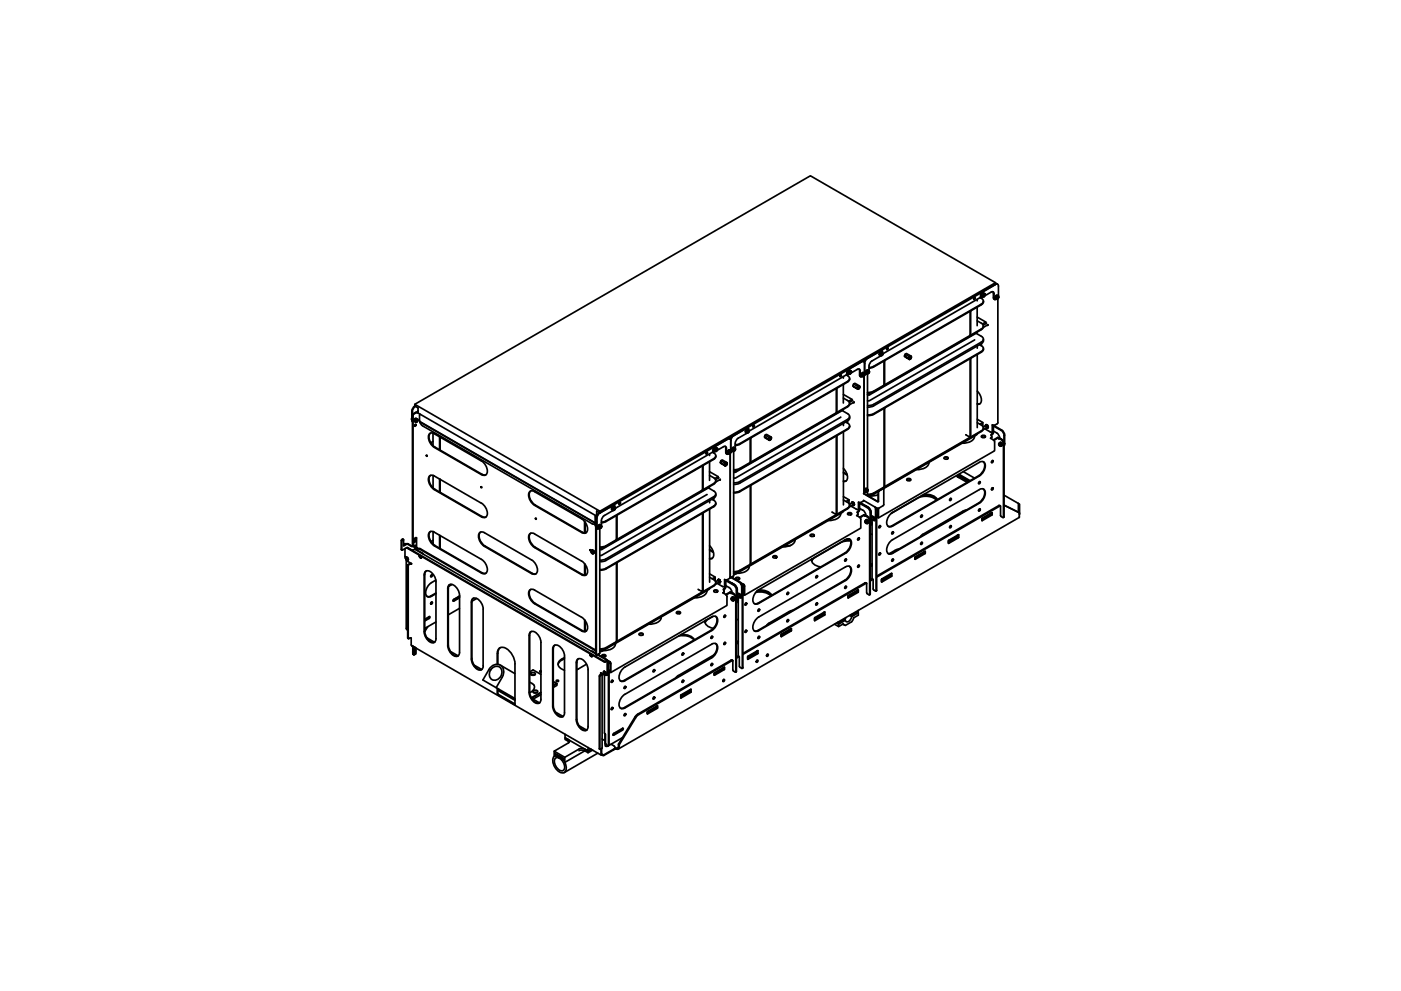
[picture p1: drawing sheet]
<svg xmlns="http://www.w3.org/2000/svg" width="420mm" height="297mm" viewBox="0 0 420 297" stroke-linecap="round" stroke-linejoin="round" font-family="sans-serif">
<!-- layer: Visible -->
<g fill="none" stroke="#000" stroke-width=".51">
<path d="M290.9 93.4v7M290.9 93.4l-25.5 14.6-.1 7.2 25.6-14.6M292.1 89.3h.4l-.4 .5zM292.3 89.3l-.2 .1M292.3 89.2l-.3 .4M292.7 99.9l1.6 .9M293.1 99.5l-32.4 18.9-.5-.1M293.1 95l2.5 1.5v.5M293.1 89.7v.5M293.1 92.1v5.5M293.1 96.2l1.2 .7M293.9 89.2l.4 .2"/>
<path d="M294 89l.2 .1-29.4 16.9M294.1 89.1v.2M294.3 98.8l-32.4 18.7-1.7 .3M294.3 91.4l-3.2 1.8v7.1l3.2-1.7M294.3 91.2l-32.4 18.6-1.3 .4M294.3 96.9l.6 .6-.2 .8-.4 .3M294.3 89.4l.6 .7-.2 .7-.4 .3M294.3 88.5h.1M294.4 88.7l.5 .2M294.7 87.8l-.3 .6M294.9 97.7l-.1 .7-.5 .4M294.9 90.3l-.1 .6-.5 .4"/>
<path d="M295 88.5l.2 .2M295 87.8l.4 .2M295 88.2l.3-.2 .2 .3-.5 .6-.2-.2zM295 87.8l-.5 .3v.6M295 88.3l.4 .1-.4 .4zM295.3 88.4l-.2-.1 .2 .1-.1 .3-.3-.1M295.4 88.6l1.8-1.1h.7l.2 .2v1.9l.4 .2 .4-.2M295.5 88.3l-.2-.3-.5 .5v.4h.3M295.6 96.5l-1 .6M295.9 96.9l-1 .5M296 97.5h.2l.1-.2-1.4 .8M296.1 97.4l.1 .1"/>
<path d="M297.8 87.4l.1 2 .4 .4M298.4 89.2l.2 .2M298.5 85.3l-4 2.4-.4 .6v.6l.4 .2 .3-.2M298.5 85.2l.4-.1 .5 .3v3.2M298.6 85.3v-.6l-55.6-32-118.6 68.5v.5l1 .6v1.5l53.5 30.9M298.6 84.7l-118.7 68.5v.5l118.7-68.4M298.6 85.1l.6 .1M298.6 88.7l.2 .1M298.7 89.5l.1 .1M298.7 89.1v.4M298.9 89.6h-.1M299 88.7l-.3 .4"/>
<path d="M299.1 88.7l-.4 .4M299.1 89l.3-.1 .1 .2-.5 .4zM299.1 89.4h.1M299.2 89l.2 .1-.4 .3zM299.2 88.6l-.2 .1M299.2 88.6l.1 .1M299.2 88.6l-.4-.1-.4 .5v.3l.4 .3M299.3 89.6v37.1M299.3 89l-.3 .4M299.3 88.7l.2 .2-.1 .5-.3 .2-.4-.1M299.3 89.1h.1M299.3 88.7h-.2"/>
<path d="M299.4 88.9v.4l-.4 .2M299.4 88.6v.2M251 116.5v7M252 112.5h.3l-.4 .4zM252.1 112.4l-.2 .2M252.2 112.4l-.3 .4M252.9 119.3l1.7 1.1 .2 .7-.6 .7-3.2 1.7M252.9 118.2l2.6 1.5v.5M252.9 112.9v.5M252.9 115.2v5.6M253.8 112.4a1.01 1.01 0 0 1 1 .8 1.01 1.01 0 0 1-.6 1.1l-32.4 18.7M253.9 112.3l.1 .1"/>
<path d="M253.9 112.1l.2 .1-29.4 17M254.2 111.6v.1M254.6 111l-.4 .6M254.6 110.7l-.5 .4-.2 .7 .2 .4h.5M254.7 112.1l-.1 .1M254.8 113.5v.2M254.8 113.6l-.4 .7-3.4 2.2M254.8 111.7l.3 .1M254.8 111.4l.4-.2 .2 .3-.6 .6-.1-.2zM254.9 111.5h.3l-.3 .4zM255 112.1h.1M255.2 111.6l-.2-.2 .2 .2-.1 .2h-.3"/>
<path d="M255.2 111.2l-.5-.3-.4 .4-.1 .4 .5 .4M255.4 111.5l-.2-.3-.4 .2-.1 .7h.3M255.5 119.7l-1 .6M255.8 115.7l1.5 1zM255.8 115.7l.2-.6 1.3 .8-.3 .5M256 115.1l.4-.2 1.3 .7-.4 .3M257.3 116.3h.1M257.4 115.8h.1a.37 .37 0 0 1 .3 .5 .37 .37 0 0 1-.6 .1zM257.4 116h.3l-.4 .4zM257.5 116l-.2 .2M257.5 115.9l-.2 .3zM257.5 115.9l.1 .3-.3 .1"/>
<path d="M257.5 116l-.1 .2M257.5 115.9l-.2 .4M257.6 115.9l-.3 .4M257.6 116.1l-.1 .2M257.6 110.6l.2 .5M257.7 116l-.2 .4M257.7 115.6l.1 .6-.5 .5M257.8 111.1v1.5l.4 .4M258 111.2v1.5l.4 .3 .4-.2M258 111.2l-.1-.3-.5-.3-2.1 1.2M258.3 112.4l.2 .1M258.5 111.9l.2 .1"/>
<path d="M258.6 112.7l.1 .1M258.6 112.7h.1M258.7 112.8h.1M258.8 108.2l.1 .1M258.8 108.3l.2 .1M258.9 111.9l-.4 .6 .1 .2M258.9 111.9l-.3 .8M259 112.2l.3-.1v.1l-.4 .5zM259 112.6h.1M259 112.1l.2 .1-.3 .4zM259.1 111.7l-.2 .2M259.1 111.7l.1 .2"/>
<path d="M259.1 111.7l-.2-.1-.6 .4v.4l.4 .4M259.1 112.7v35.2M259.1 112.1l-.2 .4M259.2 111.9l.2 .2-.1 .5-.3 .2-.3-.1M259.2 111.9h-.3M259.2 108.4h-.1M259.2 112.1v.3l-.3 .3M259.3 111.9v-.2l.1 .3M259.3 108.9l-.3-.5h-.6l-3.8 2.3M259.4 112.1l.1 .1M259.5 107.8l-.3 .7M259.6 111.6l.2 .1"/>
<path d="M259.8 111.1l.2 .1M259.9 111.9l.1 .1M259.9 111.5v.4M260 111.9v.1M260 111.5v.4M260 112l-.6 .1M260.2 112.1v34.5M260.2 111.1l-.3 .4M260.3 111.1l-.3 .4M260.3 111.4l.3-.1v.2l-.4 .4zM260.4 111.4l.2 .1-.4 .3zM260.4 111l-.2 .1"/>
<path d="M260.4 111l-.1 .1M260.4 111l-.2-.1-.5 .4-.1 .4 .4 .3M260.4 111.4l-.2 .4M260.5 111.1l.2 .3-.1 .4-.3 .3-.3-.1M260.6 111.3v.4l-.4 .2M260.8 117.8l-.6 .4M261.9 110l-1.3 .4M263.7 106.2l.2 .1M263.9 105.7l.2 .1M264 106.5l.1 .1M264 106.1v.4M264 106.7l-3 2a3 3 0 0 0-.4 2.3v.1"/>
<path d="M264.1 106.6h.1M264.2 106.6l-.2 .1M264.3 105.7l-.3 .4M264.3 105l.2 .1M264.4 106l.3-.1v.2l-.4 .4zM264.4 106l.2 .1-.3 .3zM264.5 105.6l-.2 .1M264.5 105.6l.1 .1M264.5 105.6l-.4-.1-.4 .5v.3l.4 .3M264.5 105.9l-.2 .5M264.6 105.7l.2 .2-.2 .5-.2 .2-.4-.1M264.6 106.1h.1"/>
<path d="M264.6 105.7h-.3M264.6 105.9v.4l-.3 .2M264.7 105.8v-.5l-.5-.2-4.3 2.5-.6 1v3.1M265.1 108.3v7.1l-3.2 1.9-1.7 .3M265.1 108.3l-3.2 1.7M266 104.4h.4l-.4 .4zM266.2 104.3l-.2 .2M266.2 104.2l-.3 .5M271.3 106.7l1.4 1zM271.3 106.7l.2-.5 1.2 .7-.2 .5M271.5 106.2l.4-.2 1.2 .7-.4 .2M272.7 107.4h.1"/>
<path d="M272.8 107.4h.1M272.9 106.9l.1-.1a.37 .37 0 0 1 .2 .6 .37 .37 0 0 1-.6 0zM272.9 107.1h.3l-.4 .4zM272.9 107l-.1 .2M272.9 107l-.2 .3zM272.9 107l.1 .2-.2 .2M273 107l.1 .2-.4 .1M273 107.1l-.1 .2M273 107l-.3 .4M273 107l-.2 .4M273.1 107l-.2 .4M273.1 106.7l.2 .3-.1 .4-.5 .3"/>
<path d="M290.9 107.6l-25.6 14.7v23.5l25.6-14.7M290.9 107.5v.1M290.9 107.6v23.5l-1.3-.8M290.9 100.4v.2M292.3 101.9l-31.5 18.2h-.6M293.1 103.7v.7M293.1 106.3v21.9M293.1 117.2a2.95 2.95 0 0 1 .7 3.8l-.7 .2M293.8 103.3l.5 .3M294.3 105.6l-3.2 1.9v23.4l3.2-1.8M294.3 105.4l-32.3 18.6-1.8 .3M294.3 103l-32.3 18.7-1.8 .3"/>
<path d="M294.3 102.5l-32.3 18.7-1.8 .4M294.3 103.6l.6 .7-.2 .7-.4 .3M294.3 100.8l.6 .7-.2 .7-.4 .3M294.9 101.7v.7l-.6 .6v.6M294.9 104.5l-.1 .7-.5 .3M123.5 125.3v.5M123.5 126l.2 .4M123.7 126.1v.1M124 124.1l-.1 .3v39.3l-.4-.1M124.2 126.1h.1M124.4 121.7h.1M124.4 121.2l55.5 32"/>
<path d="M124.4 121.7l-.8 1.2-.1 3.1M124.5 125.4l-.3 .7M124.5 125.4v.1M124.6 121.8l-.7 .8-.2 .7v40.4M124.6 127.3l-.3 .4M124.6 127.3l.2 .1M124.8 127.3h-.4v.5l.4-.4M124.8 126.1l.3 .2M124.8 125.9l.4-.2 .1 .2-.5 .7-.2-.3zM124.9 126h.3l-.4 .4zM125 126.5h-.1M125.2 126l-.2-.1 .2 .1-.1 .3-.3-.1"/>
<path d="M125.2 125.7l-.5-.3-.4 .3-.1 .5 .5 .4M125.3 125.9l-.1-.3-.4 .2-.2 .7h.4M125.4 123.5l-1.4 .6M125.4 123.7l-.7-.1-1 .7M125.4 123.1l-.3 .4M125.8 126.1v.2M125.9 126.4l52.6 30.3M125.9 126.4l.8 1.2 50.9 29.4a.53 .53 0 0 0 .9-.2M125.9 124.1l-.1 2M127.9 136.5l.2 .3zM128 136.5l.1 .1M129.1 129.8a3.1 3.1 0 0 0 1.3 4.2l14.1 8.2 1.2 .1"/>
<path d="M129.9 129.8v3.8M129.9 132.3l-.7 .4M130.2 134.1l14.2 8.2M130.2 134.1a3.4 3.4 0 0 1-1.5-4 1.09 1.09 0 0 1 1.6-.1l14.1 8.2a3.3 3.3 0 0 1 1.5 3.9 1.09 1.09 0 0 1-1.5 .2M131.8 130.9v3.9M132 131v3.9M210.8 139.6l.1 7.1 3.1-1.8 .6-.7-.2-.7-1.6-1M211.9 135.6l.3 .1-.4 .4zM212 135.6l-.2 .1M212 135.5l-.2 .5M212.8 136v.5M212.8 138.4v5.6"/>
<path d="M213.7 135.6a1 1 0 0 1 .9 .8 1 1 0 0 1-.6 1.1l-32.3 18.7-1.3 .3M213.8 135.5v.1M213.8 135.3l.2 .1M213.9 135.4l-29.4 17M214 137.7l-3.2 1.9M214.1 134.8h.1M214.5 134.2l-.4 .6M214.7 136.6l-.2 .7-.5 .4M214.7 134.8l.3 .2M214.7 134.6l.4-.2 .1 .2-.5 .7-.2-.3zM214.8 134.7h.3l-.4 .4zM214.8 135.3h.1"/>
<path d="M215.1 134.7l-.3-.1 .3 .1-.1 .3h-.3M215.1 134.4l-.4-.3-.3 .1-.3 .5 .1 .4M215.2 134.6h.1M215.2 134.6l-.2-.3-.5 .5v.4l.3 .1M216 138.6l1.5 1zM216 138.6l.2-.5 1.3 .7-.2 .5M216.2 138.1l.4-.2 1.3 .7-.4 .2M217.5 139.3h.1M217.5 133.8l.2 2 .3 .3M217.6 139.1l.1-.2-.2 .3M217.6 138.8l.1-.1a.37 .37 0 0 1 .3 .6 .37 .37 0 0 1-.6 0zM217.6 139h.4l-.4 .4z"/>
<path d="M217.7 138.9l-.2 .3M217.7 138.9l.2 .2-.4 .1M217.7 138.9l.1 .2-.3 .2M217.7 138.9l-.2 .4M217.7 139l-.1 .2M217.8 138.9l-.3 .4M217.8 139l-.1 .2M217.8 134.4v1.3M217.9 135.7l.2 .4 .4-.1M217.9 134.4l-.1-.4-.5-.2-2.2 1.1M217.9 138.9l-.2 .4M217.9 138.6l.2 .2-.1 .5-.5 .3"/>
<path d="M218.1 135.6l.2 .1M218.3 135l.2 .2M218.5 135.9v.1M218.5 135.4v.5M218.5 135.4v.4M218.6 131.4h.1M218.7 131.5h.2M218.8 135.1l-.3 .3M218.8 135.1h.4v.4l-.4 .5-.3-.2M218.8 135.4l.3-.2 .1 .2-.4 .5zM218.9 135.7h-.1M218.9 135.3l.2 .1-.3 .4z"/>
<path d="M218.9 134.9l-.1 .2M218.9 134.9l.2 .2M218.9 134.9l-.2-.1-.5 .4-.1 .4 .4 .4M219 135.9v37.1M219 135.3l-.2 .4M219.1 131.5l-.1 .1M219.1 135.2v.4l-.3 .2M219.2 132.1v3M219.2 132.1l-.3-.6-.6 .1-3.9 2.2-.4 .5-.2 .7 .2 .4 .6-.1-.4-.2M219.2 134.9v.2M219.3 135.3h.1M219.4 131l-.4 .7"/>
<path d="M219.5 134.8l.2 .1M219.6 134.3l.3 .1M219.8 135.1l.1 .1M219.8 134.7v.4M219.8 135.1h.1M219.9 135.2h-.6M220 135.2v37.3l-.8 .6-.2-.1M220.1 130.6l-.6 .5-.3 1M220.1 134.3l-.3 .4M220.1 134.6l.3-.1 .1 .1-.4 .5zM220.2 134.5l.2 .2-.3 .3zM220.3 134.2l-.2 .1"/>
<path d="M220.3 134.2l.1 .1M220.3 134.2l-.4-.1-.4 .4v.3l.4 .4M220.3 134.5l-.2 .5M220.3 134.6h.1M220.4 134.3l.2 .3-.1 .4-.6 .1M220.4 134.3h-.3M220.4 134.5v.4l-.3 .2M221.8 133.2l-1.3 .3M221.8 133l-1.3 .3M223.5 129.4l.2 .1M223.7 128.9l.2 .1M223.9 129.3l-.2 .2 .2 .3"/>
<path d="M223.9 129.9l-3 1.9a3 3 0 0 0-.4 2.4v.1M223.9 128.4l-3.9 2.2M223.9 128.3h.5l.2 .6M223.9 129.8v.1M224.2 128.2h.1M224.2 128.9l-.3 .4M224.2 128.2l.2 .1M224.2 128.9a.47 .47 0 0 1 .4 .5 .47 .47 0 0 1-.5 .4l-.2-.1v-.4M224.2 129.2l.3-.1 .1 .1-.4 .5zM224.3 129.1l.2 .1-.3 .4zM224.3 128.7l-.1 .2M224.3 128.7l.2 .2"/>
<path d="M224.3 128.7l-.2-.1-.5 .4-.1 .4 .4 .4M224.4 129.1l-.3 .4M224.5 129.1v.3l-.3 .3M224.9 138.7l-3.1 1.7M225 131.5v7M225 131.5l-3.2 1.7M225 138.5l-.1 .2M225.3 131.2l25.5-14.7-.1 7.2-25.4 14.8M225.3 131.2v7.2M225.9 127.5l.3 .1-.4 .4zM226.1 127.5l-.3 .1M226.1 127.4l-.3 .5"/>
<path d="M229.3 131l1.4 1zM229.3 131l.2-.6 1.2 .8-.2 .5M229.5 130.4l.4-.2 1.2 .7-.4 .3M230.7 131.6h.1M230.8 131.6h.1M230.9 131.2l.1-.1a.37 .37 0 0 1 .2 .5 .37 .37 0 0 1-.6 .1zM230.9 131.3h.3l-.4 .4zM230.9 131.3l-.1 .2 .2-.3 .1 .3-.3 .1M231 131.2l.1 .3-.2 .2-.2-.1M231 131.3l-.1 .2M231 131.2l-.2 .4M231.1 131.4l-.2 .2"/>
<path d="M231.1 131.3l-.1 .4M231.1 130.9l.2 .6-.6 .5M251 130.7v23.3M252.2 125l-31.6 18.3h-.6M252.6 123.1l2 1.2 .2 .7-.6 .7-32.4 18.7M252.9 122.7l-.1 .3-32.2 18.5h-.6M252.9 126.9v.7M252.9 129.4v21.9M253.6 126.5a1.18 1.18 0 0 1 1 1.7l-32.8 19M254.2 126.2l-32.4 18.7M254.2 126.2l-.1 .6M254.8 120.9v.2"/>
<path d="M254.8 124.8v.5M254.8 127.7v.2M254.8 127.8l-.4 .7-3.4 2.1M254.8 125.3l-.6 .9M254.8 121.1l-.6 .9-32.4 18.7M255.7 120l-1 .6M256 120.6h.1M256.1 120.5l-1.3 .8M256.1 120.5v.2h-.2M260.2 124.6l1.5-.2 3.4-1.9v23.5l-3.1 1.8M278.5 138.8v-.2a2.83 2.83 0 0 1-3.2 2.2h-.5M283.1 137.4l.6-.3 .6 .3"/>
<path d="M283.3 137l.6-.1 .4 .5-.7 .2-.5-.2zM292.2 130.7v.2M292.2 130.7a3.1 3.1 0 0 1-3.7 2.1M293.1 130.1l-.3 .3-27.9 16M293.1 126.7l1.2 .7M293.1 125.7l1.6 .9M293.1 121h.8M293.7 138.6l-26 15a3.4 3.4 0 0 0-1.5 4 1.09 1.09 0 0 0 1.5 .1l26-15M293.7 138.6a1.19 1.19 0 0 1 1.6 0 1.19 1.19 0 0 1 .1 1.6l-.8 1.7-.9 .8M293.9 127.2l.8-.6v1.1M294.3 129.3l-32.3 18.7-1.8 .4M294.3 127.4l.6 .7-.2 .7-.4 .3"/>
<path d="M294.3 130.9l.6-.2 .6 .2M294.5 130.6l.6-.1 .4 .4-.7 .3-.5-.3zM294.9 138.4a3.1 3.1 0 0 1-1.3 4.1M294.9 128l.7-.4 .3 .2 .1 .4M294.9 128.3l-.1 .6-.5 .4M295.3 128.5l1.6 .9M295.6 127.4h.3M295.8 127.2v.1M295.9 127.4l.3 .1M295.9 127.4l-.4 .1-.1 .2M295.9 127.4l.3 .4M296 128.2l-1.1 .6"/>
<path d="M296.1 128.3h.1M296.2 127.5v.3M296.2 128.3h-.5M296.2 127.8v.4M296.2 128.2v.1M296.2 127.5h.1M296.2 128.3h.1M296.2 128.2h.1M296.4 128h.1M297 129.4l.6 .1M297.3 130.5a.53 .53 0 0 1-.2 .8l.8 .6M297.4 130.8l-.2 .6"/>
<path d="M297.5 138.2l.2-.2 .2 .2-.4 .5zM297.7 127.4h.7M297.7 127.4l-.1 2.1M297.7 138l-.3 .6M297.8 127.5v2.2M297.8 129.4l-.2 .1M297.8 129.7l-.5 .8M297.9 127.5v2.3l-.6 .7M297.9 127.7l2.3 1.3M297.9 129.2a2.39 2.39 0 0 1 1.9 2.1M297.9 131.8l.4 .6v2.7l-34.8 20.1M298 127.5l2.9 1.9 .4 1v2.8"/>
<path d="M299.3 126.7l-.9 .7M299.3 131.2l-1.2 .8M299.4 131.2l.1 .1M299.5 131.2l-.3-.1-1.3 .8 .2 .1M299.5 131.3v.3a1.52 1.52 0 0 1 1.5 1.6l-.1 21.8M299.5 131.4l.7 .2M299.7 133v.4l.3 .2M299.7 133.2h.1M299.7 132.8l.5 .1M299.7 132.8l-.2 .2 .2 .6 .3 .2 .3-.2M299.7 133.1l.1 .3h.2M299.7 133.1l.3 .1v.3l-.3-.1z"/>
<path d="M299.8 132.8l.5 .4M299.8 131.3v.1M299.9 133.5h.1M300.2 133.7h.1M300.2 132.6l-.4 .1M300.2 132.9l.1 .3M300.2 131.5l.6 .5 .3 1.1v21.8l-.2 .2M300.2 129l.9 1.2v2.8M300.3 133.2v.4M300.3 133.6l-.1 .1M300.3 132.7l.2 .2M300.4 132.8l-.2 .1"/>
<path d="M300.5 133.5l-.3 .2M300.6 133.1v.3M300.7 133.3l-.3 .1M301.3 133.2l-.2 .4M301.3 132.9h.1M128.7 142.8a1.07 1.07 0 0 1 1.5-.1l14.2 8.1a3.4 3.4 0 0 1 1.5 4 1.09 1.09 0 0 1-1.5 .1l-14.2-8.1a3.4 3.4 0 0 1-1.5-4zM129.1 142.5a3.1 3.1 0 0 0 1.3 4.1l14.2 8.2 1.1 .2M129.1 159.3a3.1 3.1 0 0 0 1.3 4.2l14.1 8.2M129.9 142.5v3.7M129.9 159.3v3.8M130.3 159.5a1.19 1.19 0 0 0-1.6 .1 1.19 1.19 0 0 0-.2 1.5l.5 1.2 1.2 1.3 14.2 8.2a1.19 1.19 0 0 0 1.5-.1 1.19 1.19 0 0 0 .2-1.5l-.8-1.7-.9-.8-14.2-8.2M131.8 143.6v3.9"/>
<path d="M132 143.7v3.9M144.1 159.5a3.1 3.1 0 0 0 1.3 4.2l14.2 8.1M144.3 145.9l.1 .3zM144.4 145.9l.1 .1M159.1 147.2a3.1 3.1 0 0 0 1.4 4.1M159.1 159.8a3.1 3.1 0 0 0 1.4 4.2l14.1 8.2 1.2 .1M160.3 147.3a1.19 1.19 0 0 0-1.5 .1 1.19 1.19 0 0 0-.2 1.5l.5 1.2 1.2 1.4 14.1 8.1a1.19 1.19 0 0 0 1.6-.1 1.19 1.19 0 0 0 .2-1.5l-.9-1.7-.9-.8-14.1-8.1M160.5 151.3l14.1 8.2 1.2 .2M160.6 155.3l.2 .3zM160.8 155.4v.1M175.3 156.3v3.5M175.5 156.5v3.3"/>
<path d="M178.5 154.9v1.8M178.5 157.5h.1M178.6 157.4l.1-.3v.6M178.6 154.5l-.1 .3M178.6 157.7h.1M178.7 154.8v41.3l.2 .2M178.7 154.6v.1M178.7 156.4l-.5 .7M178.9 158l.3 .5M178.9 155.8l-.2 .3M179.3 158l.2 .1M179.5 157.4l.2 .2"/>
<path d="M179.7 158.2v.1M179.8 153.6l-.6 .5-.3 1.1v41l.1 .1M179.8 158.4h-.1M179.9 158.4v37.3l-.9 .6M179.9 153.7l-1-.5v1.5M179.9 153.7l-.5 .5-.4 1.1 .1 3 .3 .3 .4-.2M180 157.5l-.5 .6 .2 .3M180 157.5l-.3 .7M180 157.8l.3-.1 .1 .1-.4 .5zM180.1 157.7l.2 .1-.3 .4zM180.1 157.3l-.1 .2M180.1 157.3l.2 .2"/>
<path d="M180.1 157.3l-.3-.1-.4 .4-.1 .4 .4 .4M180.2 157.7l-.3 .4M180.2 157.4l.3 .3-.2 .4-.3 .3-.3-.1M180.2 157.4l-.2 .1M180.3 157.7v.3l-.4 .3M180.4 157.3l-.1 .2M181.3 154.5l-.6 .5a3 3 0 0 0-.3 2.3M181.7 156.3l-1.3 .4M183.4 152.6l.2 .1M183.6 152l.2 .2M183.7 152.9l.1 .1M183.7 152.4v.5"/>
<path d="M183.8 152.8v.1M183.8 152.4v.4M183.8 153.1l-2.5 1.4M183.9 153h-.1M183.9 153l-.1 .1M184 151.4h.1M184 152l-.3 .4M184 151.4l.2 .1M184.1 152.1l-.3 .3M184.1 152.4l.3-.2v.2l-.4 .4zM184.2 152.3l.2 .1-.4 .4zM184.2 151.9l-.2 .1"/>
<path d="M184.2 151.9l.1 .1M184.2 151.9l-.3-.1-.4 .4-.1 .4 .4 .4M184.2 152.3l-.2 .4M184.3 152l.2 .3-.1 .5-.4 .2-.2-.1M184.3 152l-.2 .1M184.4 152.2v.4l-.4 .2M184.4 152.1v-.4l-.4-.3-4.1 2.4M184.8 154.6v7.1M184.9 154.6l-3.2 1.8M185.1 154.4l25.6-14.7v7.2l-25.6 14.7zM185.8 150.7h.3l-.4 .5zM185.9 150.7l-.2 .1"/>
<path d="M185.9 150.6l-.2 .5M210.9 153.8v23.4M212 148.2l-31.6 18.3-.5-.1M212.4 146.2l2 1.3 .2 .7-.6 .7-32.3 18.6-1.8 .4M212.8 145.9l-.2 .2-32.1 18.6h-.6M212.8 141.4l2.6 1.5v.4M212.8 150.1v.6M212.8 152.6v21.9M213.5 149.7a1.16 1.16 0 0 1 .9 1.7l-32.7 19-1.8 .3M214 149.3l-32.3 18.7-1.8 .4M214 149.3v.6M214.7 150.8l-.4 .9-3.4 2.1"/>
<path d="M214.7 148l-.1 .7-.6 .6M214.7 144.1l-.2 .6-.5 .4-32.3 18.7-1.8 .3M215.4 142.9l-1 .6M215.6 143.2l-1 .6M215.9 143.8h.1M216 143.7l-1.4 .8M216 143.6v.3l-.3-.1M220.7 141l-.7 .4M221.8 147.4l3.2-1.8-.1 23.6M221.8 147.4l-1.8 .3M221.8 147.2l-1.8 .3M221.8 144.8l-1.8 .4"/>
<path d="M221.8 144.4l-1.8 .3M221.8 140.6l-1.8 .4M221.8 140.4l-1.8 .4M225.2 145.6l.1 23.4M225.3 145.4l25.5-14.7v23.5l-1.3-.7M225.3 145.4l-.1 .1M250.8 154.2l-25.5 14.8M252.1 153.9v.2M252.1 153.9a3.1 3.1 0 0 1-3.7 2.1M252.9 153.2l-.2 .4-32 18.4h-.7M252.9 149.9l1.7 1 .2 .7-.6 .7-3.2 1.7M252.9 141.8l1.2 .6"/>
<path d="M252.9 141.5l1.1 .7M252.9 148.9l1.7 .9M252.9 140.4a2.95 2.95 0 0 1 .8 3.8l-.8 .1M253 144.2h.8M253.7 150.3l.9-.5v1.1M254.2 154.1l.6-.3 .6 .3M254.4 153.7l.6-.1 .4 .5-.8 .3-.4-.3zM254.8 151.2l.7-.5 .4 .4-.2 .3M254.8 151.4v.2M254.8 151.6l-.6 .9-32.4 18.7M255.2 151.7l1.6 .9 .6 .1M255.6 150.5l.2 .1"/>
<path d="M255.7 150.4h-.1M255.7 151.3l.1 .1M255.8 150.6l-.2-.2-.3 .5M255.8 150.6l.2 .1M255.8 150.6l.3 .8M255.8 151.3l-1.1 .7M255.9 151.5h.1M256 150.7l.1 .7M256 151.4h-.4M256.1 151.4l-.1 .1M256.1 150.6l-.1 .1M256.1 151.5h-.1"/>
<path d="M256.1 151.4h.1M256.3 151.2h-.1M256.9 154.5l1.2 .9v2.9l-34.8 20.1M257.3 154l-.2 .6M257.5 150.6h.7M257.5 150.6v2.1l.1-.1M257.6 150.6v2.3l-.5 .5 .1 .3a.53 .53 0 0 1-.3 .8M257.7 150.6l.1 .5M257.7 150.8l2.4 1.4M257.8 152.4a2.35 2.35 0 0 1 1.9 2.1M257.8 151.2v1.6M257.8 152.8l-.2 .4-.5 .4"/>
<path d="M257.9 150.7l2.4 1.4M258 150.7l2.3 1.3M259 147.9l4.1 2.4h.4M259 150l4.1 2.4h.4M259 147.9l4.2 2.4M259.1 150l-.9 .6M259.2 147.1l.2 .1M259.3 154.4l-.2-.1-1.3 .7 .2 .1M259.4 154.5v.2a1.52 1.52 0 0 1 1.4 1.6M259.4 154.5l-.2-.1-1.2 .8M259.4 146.6l.2 .1M259.4 154.5a1.61 1.61 0 0 1 1.6 1.8l-.1 21.9"/>
<path d="M259.5 147.4l.1 .1M259.5 147v.4M259.6 156.2v.4l.3 .2M259.6 156l.5 .1M259.6 151.6v.1M259.6 156.2l.1 .4h.2M259.6 156.2l.3 .2v.3l-.3-.2zM259.7 147.5h-.1M259.7 156.7h.1M259.7 151.7h.2M259.9 147.3l.2-.4-.3 .4M259.9 146.9l.3-.1 .1 .2-.5 .4z"/>
<path d="M260 146.9l.2 .1-.4 .3zM260 146.9l-.2 .3M260 146.5l-.5 .5M260 146.5l.1 .1M260 146.5l-.4-.1-.4 .4v.4l.4 .3M260 156.9h.1M260.1 155.8l-.4 .1M260.1 146.6l.2 .2-.1 .6-.6 .1M260.1 156.1l.1 .3M260.1 151.9h-.1M260.1 146.6l-.6 .4M260.1 152.2l.9 1.1v2.9"/>
<path d="M260.2 156.4v.4M260.2 156.8l-.1 .1M260.2 147.4v1.1M260.2 146.8v.4l-.4 .2M260.2 156.4a.41 .41 0 0 0-.4-.5 .41 .41 0 0 0-.4 .5l.4 .5 .4-.1M260.2 155.9l.2 .2M260.3 152l.8 1.2 .1 3.2-.2 .4M260.3 156l-.2 .1M260.4 152l.5 .5 .4 1M260.4 156.7l-.3 .2M260.5 156.3v.3M260.5 156.5l-.2 .1"/>
<path d="M260.8 156.3v21.9M261 159.9l.5 .3M261 148.3l-.6 .4M261.2 156.1h.1M261.2 153.6l.1 1.4M261.4 154.9l-.2 .2 .4 .7M261.5 156.9l-.5 .3M261.5 157.2l-.5 .3M261.5 155.8v17.6M261.5 156.6l-.5 .3M261.6 155l-.2-.1 .2-.2 .5 .2 .2 .6-.5 .4-.2-.1M261.6 155l-.3 .2 .3 .6"/>
<path d="M261.6 155l.3 .8M261.8 155.1l.2 .5M261.9 155.8h-.3M262 147.8l-1.8 .3M262.1 154.9l-.5 .1M262.1 155.1l.1 .2M262.3 155.5l-.4 .3M262.3 151.9l.3 .6v3.1l-.3 .4-.4-.2M262.6 152.1l.2 .6M262.7 154.4l.3 .4-.1 .4M262.7 152.2h.1M262.7 152.7v24.4"/>
<path d="M262.8 155.1v.1M262.8 155.5l-.4 .5M262.8 154.4l.1 .7M262.9 155.1v21.8l-.2 .3M262.9 155.1h.1M262.9 152.3l-.2 .1M263.2 150.3h.2M263.3 152.4v.1M263.4 148.3l-2.3 .4M263.4 147.4l-2.6 1.5M263.4 152.4l.1 2.8-.2-.1v-2.7M263.7 157.7l.2-.2 .2 .2-.4 .5z"/>
<path d="M263.9 157.5l-.4 .6M264.9 146.5l-1.4 .8v3l-.1-2.9M264.9 146.5l.1 .1v4.7M264.9 146.4l-1.3 .7-.2 .3M265 151.2l-1.5 1.2M267.5 159.5l.3-.1 .2 .2-.4 .5zM267.8 159.4l-.4 .5M271.9 143.8l.6-.2 .6 .2M272.1 143.5l.6-.1 .4 .5-.7 .2-.5-.2zM276.2 154.5l.3-.1 .1 .2-.4 .5zM276.4 148.6a4.8 4.8 0 0 1 4.6 1.2M276.4 154.4l-.3 .6"/>
<path d="M277.1 148.2l2.2 .2a2.71 2.71 0 0 1 1.8 1.3M280.8 149.9a5.2 5.2 0 0 0-5.7-.6l-7.8 4.6M284.9 157.7l.3-.2 .1 .2-.4 .5zM284.9 149.5l.3-.1 .1 .2-.4 .4zM285.1 149.4l-.3 .5M285.1 157.5l-.3 .6M287.5 143.1l.3-.2v-.3l2.9 1.6-2.9-1.6-.6 .3 .6-.3v-.3l-.9 .5 3.1 1.8M287.8 142.9l2.6 1.5M287.8 142.3l3.1 1.8M288.9 141.4l3.3 1.9M289.9 152.8l-1.2 .5-11.9 6.8-.7 .7M293.5 142.6l-26 15-1.1 .2"/>
<path d="M293.6 152.7l.2-.2 .2 .2-.4 .5zM293.6 144.5l.2-.1 .2 .1-.4 .5zM293.7 150.8l-26 15.1a1.19 1.19 0 0 1-1.6-.1 1.19 1.19 0 0 1-.1-1.6l.8-1.6 .9-.8M293.7 146.8l-26 15M293.7 146.7a1.19 1.19 0 0 1 1.6 .1 1.19 1.19 0 0 1 .1 1.5l-.8 1.7-.9 .8M293.8 144.4l-.3 .5M293.8 152.5l-.3 .6M294.4 155.7l2.7-1.5 .2-.4-.1 .4-2.8 1.6M294.5 156h.1M294.9 146.6a3.1 3.1 0 0 1-1.3 4.1l-26.1 15.1-1.1 .1M297.1 153.9l-2.7 1.6v.5M297.5 146.3l.2-.1 .2 .2-.4 .5z"/>
<path d="M297.5 154.4l-2.9 1.7M297.5 154.4v-.7l-3 1.8M297.5 146.3l.1 .1M297.7 146.2l-.3 .6M299.5 151.5v.1M299.5 151.5l.5 .1M299.6 151.5l-36.7 21.2M300 151.6l.1 2.9 .1 .3M300 151.6l-37.1 21.4M300.2 154.8l.6 .3M300.9 155l-.1 .1M301.1 148.4l4.3 2.5"/>
<path d="M305.4 150.9l.4 .2-.1 3.2M305.4 150.9v2.6M305.7 153.7l-4.6-2.3 4.6 2.3v1.4l-120.3 69.4M305.8 153.9l-.1 .1M120.3 164.7l.3 .2M120.5 162.1v2.7M120.5 164.8l.2 .1 1.2-.7 59.3 34.2M120.5 162.1l.5-.4v2l.9-.6M120.8 161.6l.2 .1M120.8 161.6l-.5 .4v2.7M121.5 164.4l.1 3.1a2.92 2.92 0 0 0 1.8 1.4M121.7 163.1l-.3-.1-.4 .1"/>
<path d="M121.8 163.1l-.8 .4M121.8 163h.7M121.8 166.9l-.2 .4 .4 .6M121.8 167.8v20.6l.5 .4M121.9 166.9l.1 .2M121.9 163.1l1.7 .7h.5M121.9 164.2h.4M122 167.1h.3M122 167.9h.3M122 167.1l-.3 .2 .3 .6M122 167.1l.4 .6-.4 .2M122.2 164.1l59 34.1"/>
<path d="M122.2 167.2l.2 .5M122.3 169.3l.1 .1M122.4 163.1l1.1 .6M122.5 167.6l-.3 .4M123.4 164.8h.7M123.4 168.9v.2h-.4l-.6 .3 .1 21.9 .1 .1M123.4 168.9l-1.1 .4v21.9M123.9 161.6l.1 .1v2.1l-.1-.1zM123.9 161.6l.9-.5 .1 .1v3.1l-.9 .5M124.4 164.6l54.3 31.4M124.4 162h.3l-.4 .5zM124.4 163.6h.3l-.4 .5z"/>
<path d="M124.5 164.5l2.1 1.2M124.5 163.5l-.2 .5M124.5 161.9l-.2 .5M124.9 161.2l-.9 .5M124.9 164.1l.2 .1M125.1 164.2v.5l-.2 .1M125.5 164.5l-.2 .1M125.5 164.4l.6 .1 52.6 30.4M125.9 164.6l52.8 30.5M125.9 164.6a.53 .53 0 0 0-.8 .2M126.4 167.1h-.4l-.2-.7 .1 .7 .5 .1M126.4 167.1l-.1 .2"/>
<path d="M126.5 167l-.1-.2v.3M126.6 165.7l.4 .4M126.6 166.9l-.2 .2M127.2 172.3a1.19 1.19 0 0 1 .8-1.3 1.19 1.19 0 0 1 1.5 .6l1 1.6 .3 1.2-.1 17a1.18 1.18 0 0 1-.8 1.3 1.18 1.18 0 0 1-1.4-.6l-1.1-1.6-.2-1.1v-17.1M127.8 171.1l-.4 1.1v17.1l.9-1.5M129.3 172.4l.3-.1 .1 .1-.4 .5zM129.5 172.3l-.3 .5M129.9 162.8l-.2 .1M129.9 162l-.7 .3M130.7 173.9a3.9 3.9 0 0 0-2.8 4.7 1.09 1.09 0 0 0 1.5 .1l1.3-.7M130.7 177.7l-1.8 1.1h-.8M131.8 160.4v3.9"/>
<path d="M132 160.5v3.9M134.5 175.5a1.57 1.57 0 0 1 2.4 .7l.7 1.1 .2 1.2v17a1.19 1.19 0 0 1-.8 1.3 1.19 1.19 0 0 1-1.4-.6l-1.1-1.6-.2-1.1v-17.1zM134.9 175.2l-.4 1.1v17.1a3.5 3.5 0 0 0 2.6 3.3l.3-.1-2.3-1.4M135.2 175.2l-.5 .3M135.5 175.2l-1 .6M137.8 179l-1.9 1.1M137.8 179.2l-1.9 1 .2-.6M137.8 178.7l-1.7 .9M137.8 178.8l-1.9 1.1M142 179.3l-.5 1.1v17M142.9 179.4l-1.4 .8M144.6 171.7l1.1 .1"/>
<path d="M158.8 177a1.07 1.07 0 0 1 1.5-.1l14.1 8.1a3.4 3.4 0 0 1 1.6 4 1.09 1.09 0 0 1-1.6 .1l-14.1-8.2a3.4 3.4 0 0 1-1.5-3.9zM158.8 160.1a1.05 1.05 0 0 1 1.5-.1l14.1 8.2a3.4 3.4 0 0 1 1.6 3.9 1.09 1.09 0 0 1-1.6 .2l-14.1-8.2a3.4 3.4 0 0 1-1.5-4zM159.1 176.7a3.1 3.1 0 0 0 1.4 4.2l14.1 8.1 1.2 .2M159.4 167.8a3.4 3.4 0 0 1 1.5 4 1.09 1.09 0 0 1-1.5 .1l-14.1-8.1a3.4 3.4 0 0 1-1.6-4 1.09 1.09 0 0 1 1.6-.1l14.1 8.1M159.6 171.8l1.1 .2M175.3 169v3.4M175.5 169.2v3.2M177 164.8l.1 .3zM177.1 164.8l.1 .1M177.4 165l-.2 .3 .4 .6M177.6 165.1l-.2-.1 .3-.2 .4 .2 .2 .6-.5 .4-.2-.1M177.6 165.1l-.3 .2 .3 .6"/>
<path d="M177.6 165.1l.3 .8M177.8 165.2l.2 .5M177.9 165.9h-.3M177.9 165.9l-.1 .1M178.1 165l-.5 .1M178.1 165.2l.1 .2M178.3 165.6l-.4 .3M179.9 170.9l1.5-.2 3.5-1.9v23.4l-3.2 1.9M180.5 164.2l-.6 .3M184.8 161.8l-3.4 2-1.5 .2M184.9 161.7l-.1 .1M209.4 176.6l1.3 .8v-23.5l-25.6 14.7-.1 23.5 25.7-14.7"/>
<path d="M211.9 177.1l.1 .2M212 177a3.1 3.1 0 0 1-3.7 2.2M212.8 176.4l-.1 .2-32.1 18.6h-.7M212.8 173l1.2 .7 .6 .7-.2 .7-.4 .4M212.8 164.9l1.2 .7M212.8 164.7l1.1 .6M212.8 172l1.7 1M212.8 163.6a2.95 2.95 0 0 1 .8 3.8l-.8 .1M212.8 167.3h.8M213.6 173.5l.9-.5-.1 1M214 175.5l-3.1 1.7M214.1 177.3l.6-.3 .6 .3"/>
<path d="M214.2 176.9l.6-.1 .5 .5-.8 .2-.4-.2zM214.7 174.6l-.2 .7-.5 .4-32.3 18.7-1.8 .3M215.1 174.8l1.6 1M215.3 174l.4 .1 .1 .3-.2 .1M215.4 173.9l-.1 .1M215.4 173.7h.3M215.4 173.9l-.8 .5M215.4 173.7l-.2 .4M215.4 173.7l.3 .1M215.6 173.6h-.1M215.6 174.5h.1M215.7 173.7l.2 .1"/>
<path d="M215.7 173.8l.3 .3-.1 .5M215.7 174.5l-1.1 .6M215.8 174.6l.1 .1M215.9 173.8l.2 .6-.2 .3M215.9 174.6h-.4M216 173.8h-.1M216 174.6l-.1 .1M216.2 174.3l-.1 .1M216.7 175.8h.6M216.8 177.7l.9 .5M217 176.8a.53 .53 0 0 1-.2 .9M217.1 177.2v.2"/>
<path d="M217.2 177.4l-.2 .4M217.4 173.7h.7M217.4 173.8l-.1 2.1 .2-.1M217.5 173.8v2.2l-.5 .8 .6-.6v-2.4M217.6 174l2.4 1.4M217.7 175.5a2.39 2.39 0 0 1 1.8 2.1v.1M217.7 178.2l.3 .6v2.7l-34.8 20.1M217.7 178.2h.1M217.7 173.8l2.4 1.4 .8 .9 .1 3.5-.2 .4M217.9 173.8l2.9 1.9a2.91 2.91 0 0 1 .3 2.3v.2M219 173.1v.1M219 173l-.9 .8"/>
<path d="M219.2 177.6l-.3-.1-1.2 .7 .1 .1M219.2 177.9l-.1-.3-1.3 .8M219.2 173.1l2.4 1.3 .7 .8 .1 3.8-.4 .2-.3-.1M219.3 177.7l.5 .1M219.3 177.9a1.52 1.52 0 0 1 1.4 1.6l-.1 22-.6-.3-.2-.4M219.4 179.3v.4l.4 .2M219.4 173l2.6 1.5 .6 1v24.8l-.8-.6M219.4 179.2l.2-.2 .4 .3M219.4 174.7v.1M219.5 179.1l-.3 .3 .2 .5 .3 .2 .3-.2M219.5 179.4l.1 .4 .2-.1M219.5 179.4l.3 .1-.1 .3-.2-.1z"/>
<path d="M219.5 179.1l.5 .3v.5M219.6 172.9v.2zM219.6 179.8h.1M219.6 174.8l.2 .1M219.8 172.8v.4M219.8 177.8l.2 .1M219.9 179h-.3M220 179.3v.6M220 175l-.1 .1M220 177.9l.7 .8 .2 .7v21.9l-.3 .2M220 175.3l.5 .5 .4 1.1M220 179.9v.2"/>
<path d="M220.1 179l.2 .3M220.2 179.1l-.2 .2M220.3 179.8l-.3 .3M220.3 179.5v.2M220.4 179.6l-.2 .2M220.6 173.5l.6-.3 .6 .3M220.8 173.1l.6-.1 .4 .5-.8 .3-.4-.3zM220.8 176.9v2.4M220.9 171.5l-.9 .5M221 179.3h.1M221.3 178l-.2 .4 .4 .6M221.4 178.9l.2 17.9"/>
<path d="M221.4 179.8l-.5 .3M221.5 178.1l-.2-.1 .2-.1 .4 .2 .2 .5-.4 .5-.2-.1M221.5 178.1l-.4 .2 .4 .6M221.5 178.1l.3 .6-.3 .2M221.7 178.3l.2 .5M221.8 171.2l-1.8 .3M221.8 171l-1.8 .3M221.9 178.1h-.4M222 178.2l.1 .3M222.1 174.6l1 .6M222.1 178.6l-.4 .5M222.4 175l.4 .2"/>
<path d="M222.5 175.4l.6-.2-.5 .4M222.6 178.3v.1M222.6 178.6l-.4 .6M222.8 178.3v21.8M222.8 178.3l-.2-.7 .3 .4-.1 .4M223.1 175.6v2.7l.2 .1v-2.6M223.1 175.2v.4M223.1 175.6h.1M223.1 175.3l.2 .4M224.7 169.7v.2M224.7 169.7a3.1 3.1 0 0 1-3.7 2.1M224.9 169.2l-3.1 1.8"/>
<path d="M226.6 177.6l2.3-.1 1.3 .4 .9 .7M227 177.2l2.2 .1a3.3 3.3 0 0 1 2.1 1.2M227.1 177.1l26.5-15.4a1.19 1.19 0 0 1 1.5 .1 1.19 1.19 0 0 1 .2 1.5l-.8 1.7-.9 .8-26 15.1a1.19 1.19 0 0 1-1.6-.1 1.19 1.19 0 0 1-.2-1.5l.5-1.2zM227.4 176.9l2.2 .2a2.71 2.71 0 0 1 1.8 1.3M231.8 167l.6-.2 .6 .2M232 166.7l.6-.1 .4 .4-.8 .3-.4-.3zM236.1 177.7l.3-.2 .1 .2-.4 .5zM236.3 177.5l-.3 .6M237.1 163.5l-1.8 .1M238.4 161.8v.2M238.4 161.8a3.1 3.1 0 0 1-3.7 2.1M243 160.6l.6-.3 .6 .3"/>
<path d="M243.2 160.2l.6-.1 .4 .5-.8 .2-.4-.2zM243.4 167.6a2.09 2.09 0 0 0 2 2.2l.7 .1M243.6 167.5l-.2 .6M244.4 167.1l-.6 .5-.4 .6M244.8 172.7l.2-.2 .2 .2-.4 .5zM245 172.5l-.4 .6M253.4 165.7l-26 15.1-1.2 .1M253.4 175.9l.3-.2 .2 .2-.4 .5zM253.4 167.7l.3-.2 .2 .2-.4 .5zM253.7 167.5l-.4 .6M253.7 175.7l-.4 .6M254.3 178.9l2.6-1.5 .3-.5-.1 .5-2.8 1.6"/>
<path d="M254.4 178.5l3-1.7-.1 .7-2.9 1.7zM254.6 161.5h-.5M254.7 169.7a3.1 3.1 0 0 1-1.3 4.2l-26 15-1.2 .2M254.7 161.6a3.1 3.1 0 0 1-1.3 4.1M255 161.8l-1.8 .2M255.1 162.2h-1.7l-1.4 .5M256.8 177.3l-2.5 1.4M256.9 177l-.1 .3M257.3 161.4l.3-.2 .1 .2-.4 .5zM257.3 169.5l.3-.1 .1 .2-.4 .4zM257.5 169.4l-.3 .5M257.5 161.2l-.3 .6"/>
<path d="M259.8 174.8l-.4-.1-36.6 21.2M260.8 178.2l-.2 .1-.7-.6-.1-2.9-37 21.4M260.9 178.2l-.1 .1M261.5 169.3l-.5 .3M261.5 169.6l-.5 .3M261.5 168.9l-.5 .4M261.6 173.4l.1 .2M261.6 173.5l-.6 .3M261.7 173.6l.2 .1v2.9l.7 .6 .2-.1M261.8 173.7l-.8 .4M263.7 165.9l.2-.2 .2 .2-.4 .5zM263.9 165.7l-.4 .6"/>
<path d="M264.4 173.7l3.1-1.8-.1 .9-2.9 1.7-.1-.8M266.8 172.4l-2.4 1.4M267 172l-.2 .4M267.2 172l-.2 .5-2.6 1.5M267.2 172l-.1 .6-2.7 1.6M267.5 167.7l.3-.1 .2 .1-.4 .5zM267.8 167.6l-.4 .5M268.4 165l-1.8 1M269.5 164.6l-1.1 .4M276.2 162.7l.3-.2 .1 .2-.4 .5zM276.4 162.5l-.3 .6M277 165.5l-2.6 1.6"/>
<path d="M277.1 165.8l-2.7 1.6M277.2 165.7v-.4l-.2 .5-2.6 1.5M277.2 165.6l-.1 .2M277.5 165.8v-.6l-3 1.7-.1 .7 3.1-1.8M284.4 162.4l2.6-1.5 .2-.5v.6l-2.8 1.6M284.4 162.1v.7M287.1 160.5l-.2 .3-2.5 1.4M287.4 160.3l-3 1.8M287.4 160.3v.9l-3 1.6M122.3 191.2l.2 .2M122.6 191.4l.7-.2 .1 2.3 56.9 32.9M123.5 193.5l.5 .3"/>
<path d="M123.6 193.6l.3 .2M123.8 193.8l.4 .2h-.2M123.8 193.9l.5 .1zM123.8 194l.6 .1zM123.8 194.2l.4 .2 .2-.2-.2 .2-.4-.1 .6 .1-.4 .1-.2-.2M123.8 194.4l.4 .2 .2-.2-.3 .2-.3-.1 .2 .2 .4-.2M123.8 195l.3 .2 .3-.2-.2 .3-.4-.2 .2 .2 .4-.2M123.8 195.2l.6 .1-.3 .1zM123.8 195.7l.6 .1-.4 .1zM123.8 195.8l.4 .1 .2-.2-.3 .3-.3-.2M123.8 195.7l.4 .1 .2-.2v.2M123.8 193.9v.2"/>
<path d="M123.8 194.4v.3M123.8 195v.3M123.8 193.8l.3 .1M123.8 196l.3 .2M123.9 196.1h.1M124 196.1l.1 .1M124 196.1h.3M124 196.1h.2M124 196h.2M124 195.9h.2M124 195.8h.2M124 195.7h.2"/>
<path d="M124 195.6h.2M124 195.5h.2M124 195.4h.2M124 195.3h.2M124 195.2h.2M124 195.1h.2M124 195h.2M124 194.9h.2M124 194.8h.2M124 194.7h.2M124 194.6h.2M124 194.5h.2"/>
<path d="M124 194.4h.2M124 194.3h.2M124 194.2h.2M124 194.1h.2M124 194h.2M124 193.9h.1M124.3 196.1l-.1 .1M124.3 196.1h-.4M124.3 196.1l-.2 .1M124.4 194.1l-.4 .1-.2-.2 .2 .2 .4-.1-.3 .2-.3-.2M124.4 194.1l-.2 .2-.4-.2M124.4 194.3l-.3 .2-.3-.1"/>
<path d="M124.4 194.5l-.2 .2-.4-.2 .2 .3 .4-.3-.1 .3-.5-.1 .4 .1 .2-.2M124.4 194.7l-.2 .2-.4-.2M124.4 194.7l-.2 .3-.4-.2M124.4 194.8l-.2 .2-.4-.2 .4 .2 .2-.2-.2 .3-.4-.2 .3 .2 .3-.2-.1 .2-.5-.1M124.4 195.2l-.2 .2-.4-.1M124.4 195.3l-.2 .2-.4-.1 .2 .2 .4-.2-.2 .2-.4-.2 .2 .3 .4-.2-.3 .2-.3-.2 .2 .3 .4-.2-.3 .2-.3-.2v.3M124.4 195.8l-.2 .2-.4-.1M124.4 195.8l-.2 .3-.4-.2 .4 .2 .2-.2-.3 .3M124.4 196l-.1 .1M124.4 195.3l-.2 .2-.4-.2M124.4 195.1l-.3 .3-.3-.3M124.4 194.1l-.2 .3-.4-.2"/>
<path d="M124.4 194.1h.1M124.4 194.5v.2M124.4 195.1v.1M127.4 189.3a3.5 3.5 0 0 0 2.6 3.3l.3-.1-2.3-1.3M127.7 188.2l-.3 .6M128.7 184.8l-1.3 .8M128.7 184.8l.3 .2-.2 .3-1.4 .8M128.8 184.8l-.3 .5-1.1 .6M129.3 180.6l.3-.2 .1 .2-.4 .5zM129.5 180.4l-.3 .6M130.7 186.4l-3.3 2M137.8 182.3l-3.3 2"/>
<path d="M141.4 180.5v17.1M141.4 180.5a1.19 1.19 0 0 1 .8-1.3 1.19 1.19 0 0 1 1.4 .6l1.1 1.6 .2 1.1M141.4 197.5a3.4 3.4 0 0 0 2.6 3.3 1.09 1.09 0 0 0 .9-1.2M141.5 197.4a3.5 3.5 0 0 0 2.6 3.3h.4M142.1 199.3l2.4 1.4M144.9 182.5v17.1M149.1 199.1v-3.2a1.74 1.74 0 0 1 1.2-1.9 1.74 1.74 0 0 1 2 .7l1.4 1.7 .7 1.9v12.9l-5.3-3 .2-.1M150 194.1l-.7 1.3v3.7M150.1 199.4l4.3 2.5M158.7 190.5a1.19 1.19 0 0 1 .8-1.3 1.19 1.19 0 0 1 1.4 .6l1.1 1.6 .2 1.2v17a1.19 1.19 0 0 1-.8 1.3 1.19 1.19 0 0 1-1.4-.6l-1.1-1.6-.2-1.2M158.7 190.5v17M158.9 190.4l-.1 17a3.5 3.5 0 0 0 2.6 3.4l.4-.1-2.1-1.2"/>
<path d="M159.3 189.3l-.5 1.1M166.4 193.4l-.5 1.1v17a3.5 3.5 0 0 0 2.6 3.3h.4M168.4 197.9l-.6 .5-.4 .8M168.4 197.6a1.6 1.6 0 0 0-1 1.7 1.6 1.6 0 0 0 1.3 1.4l.6 .2M169.3 196.6v17.1a1.19 1.19 0 0 1-.8 1.3 1.19 1.19 0 0 1-1.4-.7l-1.1-1.5-.3-1.2M169.3 197.4l-.9 .5M169.3 197.1l-.9 .5M169.3 196.6a3.4 3.4 0 0 0-2.7-3.3 1.09 1.09 0 0 0-.9 1.3l.1 17M173 198.6v17M173.4 197.5l-.4 1.1M175.3 185.8v3.5M175.5 186v3.3"/>
<path d="M175.9 199.1l-2.9 1.6M176.9 196.1l.3 .6M176.9 195.9h.1M176.9 195.9l.4 .8M177.2 196.7l.4 .1M177.3 195.2l1.4 .6M177.6 196.7h-.3M177.6 196.7l-.1 .1M177.7 196.5l-.1-.2v.4M177.8 196.5l-.2 .2M179.2 196.2l3 1.8M179.3 196.2l2.8 1.7"/>
<path d="M179.5 196.1v.2zM179.6 196v.4M180.5 196.7l.6-.3 .6 .3M180.6 196.3l.6-.1 .5 .4-.8 .3-.4-.3zM180.7 194.7l-.8 .5M181.2 198.4h.4M181.2 198.2h.4M181.6 198.4l.5-.1v3.8l-.5 .3-1.5-.7 .2 .3-.4 .4M181.7 194.1l-1.8 .4M182 197.8l.9 .6M182.3 198.2v3.7M182.3 198.2l.3 .2"/>
<path d="M182.3 198.2l-.2-.2-.5 .2M182.3 198.3l.2 .7v24.4M182.3 198.9v.2M182.4 198.6l.6-.2-.6 .3M183 198.4v.4M183 198.7v.1M183 198.4l.2 .5v2.7l-.2-.1v-2.7M184.5 192.9l.1 .2M184.6 192.9a3.1 3.1 0 0 1-3.7 2.1M191.7 190.2l.6-.3 .6 .3M191.8 189.8l.6-.1 .5 .5-.8 .3-.4-.3zM198.2 185l.1 .2"/>
<path d="M198.3 185a3.1 3.1 0 0 1-3.7 2.1M202.9 183.7l.6-.2 .6 .2M203 183.4l.6-.1 .5 .4-.8 .3-.4-.3zM203.5 190.6a4.8 4.8 0 0 1 4.6 1.3M204.2 190.2l2.3 .2a2.71 2.71 0 0 1 1.7 1.4M204.6 195.9l.3-.2 .1 .2-.4 .5zM204.8 195.7l-.3 .6M211.5 186.1a2.24 2.24 0 0 0 2.5 2.2M211.7 185.9l-.3 .6M212.5 185.5l-.7 .6-.3 .6M213.3 197.1l-26.1 15-1.1 .2M213.3 188.9l-26.1 15-1.1 .2"/>
<path d="M213.3 199l.3-.1 .1 .1-.4 .5zM213.3 190.8l.3-.1 .1 .2-.4 .5zM213.5 190.7l-.3 .6M213.5 198.9l-.3 .5M213.8 184.7l-1.3 .8M214.1 196.3l-10.7 6.2-.7 .6M214.6 192.9a3.1 3.1 0 0 1-1.3 4.2M214.6 184.7a3.1 3.1 0 0 1-1.3 4.2M217.2 184.5l.3-.1 .1 .2-.4 .5zM217.2 192.7l.3-.2 .1 .2-.4 .5zM217.2 200v.7l-2.9 1.7M217.4 192.6l-.3 .5"/>
<path d="M217.4 184.4l-.3 .5M219.7 197.9h-.4l-28.3 16.3-.6 .7-4.9 8.2 .2 .1M219.7 197.9l.1 2.9M219.7 197.9l-28.4 16.4-5.6 8.9M219.9 180.1h.1M221.4 192.4l-.5 .4M221.4 192.7l-.5 .3M221.4 180.1l-.5 .3M221.4 180.4l-.5 .3M221.4 192.1l-.5 .3M221.4 185.6l-.5 .3M221.4 196.6l-.5 .4"/>
<path d="M221.6 196.8l.1 .1v2.8M221.7 196.8l-.8 .5M223.5 180.9l.3-.2 .1 .2-.4 .5zM223.5 189l.3-.1 .1 .2-.4 .5zM223.7 188.9l-.3 .6M223.7 180.7l-.3 .6M226.9 195.2l-.2 .4-2.5 1.4M226.9 198l.3-.2 .1 .2-.4 .5zM227 195.8l-2.8 1.6M227 195.1l-.2 .6-2.6 1.5M227.1 195.1v.5M227.1 197.9l-.3 .4"/>
<path d="M227.1 195.6l-.1 .2M227.1 185.3l26.5-15.4a1.19 1.19 0 0 1 1.5 .1 1.19 1.19 0 0 1 .2 1.5l-.8 1.7-.9 .8-26 15a1.19 1.19 0 0 1-1.6 0 1.19 1.19 0 0 1-.2-1.6l.5-1.1zM227.3 195.8v-.8l-3 1.7v.9l2.9-1.7M227.3 195.8l-.1 .1M227.4 182.7l.3-.1 .1 .1-.4 .5zM227.4 190.9l.3-.2 .1 .2-.4 .5zM227.6 190.7l-.3 .6M227.6 182.6l-.3 .5M230 196.2l.3-.1 .1 .2-.4 .4zM230.2 196.1l-.3 .4M236.1 185.9l.3-.2 .1 .2-.4 .5zM236.3 185.7l-.3 .6"/>
<path d="M236.6 183.4l-6 3.4-.7 .6M236.9 188.6l-2.6 1.7v.5M237 189l-2.7 1.5M237.1 188.8v-.3l-.2 .5-2.6 1.5M237.1 188.8l-.1 .2M237.3 189.1l-3 1.7M237.3 188.4l-3 1.8M237.3 188.4v.6M237.4 189l-.1 .1M237.7 182.9l-1.1 .4M244.3 185.6l2.6-1.5 .2-.6v.7l-2.8 1.6M244.3 186h.1"/>
<path d="M244.8 180.8l.2-.1 .2 .2-.4 .5zM245 180.7l-.4 .6M246.9 183.6l-.2 .4-2.4 1.4M247.3 184.4l-2.9 1.6M247.4 183.5v.7M247.4 183.5l-3 1.6-.1 .9M247.4 184.2l-.1 .1M251.5 186.4v.3l-.3-.2M251.5 187.1v.7M252.8 187.1l.4 .2M253.2 185.7l.3 .2-2 1.2-.6-.4M253.5 185.5l-2 1.2"/>
<path d="M253.6 185.1l-.1 .4M255.1 184.3l.3 .1M255.3 184.2l.1 .2M255.4 186.4l-1.9 1-.6-.4-1.4 .8-1.2-.7M255.4 184.8a1.38 1.38 0 0 1-1.8 1.4l-.1-.3M257.1 183.5l.3 .2-2 1.1-.6-.3M257.4 183.7v.7a2.95 2.95 0 0 0-1.8 1.7l-.2 .3M257.4 183v.3l-2 1.1M147.4 200.4a1.78 1.78 0 0 1 2.6-.3 1.78 1.78 0 0 1 .2 2.6 1.83 1.83 0 0 1-2.7 1 1.83 1.83 0 0 1-.4-2.8zM148.8 206.1l1.8-3.2a2.34 2.34 0 0 0-.6-3.5 2.34 2.34 0 0 0-3.3 1.3l-1.9 3.1 9.6 5.6M149.1 206.3v1.9M149.3 206.4v1.7"/>
<path d="M149.3 208.1l5.1 2.9M149.3 206.9l5.1 3M149.4 206.8l-.1 .1M149.4 206.8l5 2.9M149.7 206.7l-.3 .1M158.9 204.5l1.2 .8M158.9 201.4l1-.6 2.3 1.3M159.3 201.7l.8-.1 .5 .3a.76 .76 0 0 1-.8 .5 .76 .76 0 0 1-.7-.5zM159.3 202.3h1.1M159.7 202.4h.3M160 207l.8-.1 .5 .3a.76 .76 0 0 1-.8 .5 .76 .76 0 0 1-.7-.5zM160 207.6h1.1"/>
<path d="M160.1 205.3a1.72 1.72 0 0 1-1.2 2.4M160.4 207.7h.3M162.2 207.5l-2.9 1.7M162.2 207.7l-2.8 1.6M162.2 208.2l-2.3 1.4M162.2 201l-.3 .2 .3 .2M162.2 201.3l-.2 .1M165.9 204.3l1.1 .6M166.5 213.4l2.4 1.4M166.9 204.8l-1 .5M166.9 204.2h.5M166.9 203.9l.4-.1 .2 .3-.4 .2-.3-.2z"/>
<path d="M167 204.9v.5l-1.1 .7M167 204.9l-1.1 .7M173 215.6a3.5 3.5 0 0 0 2.6 3.3h.3l-2.3-1.4M176.4 217.7a1.19 1.19 0 0 1-.9 1.3 1.19 1.19 0 0 1-1.4-.6l-1-1.5-.3-1.2v-17a1.19 1.19 0 0 1 .9-1.3 1.19 1.19 0 0 1 1.4 .6l1 1.5 .3 1.2v17.1M179.9 202.8v21.7M179.9 202.3l-.2 .4v21.7l.2 .2M180.3 201.8l-.2 .1M180.4 202.3l-.5 .4M180.4 201.8v.4M180.6 202l-.2 22.4M181.1 201.2l-.2 .3 .4 .6M181.2 201.1l.1 .2"/>
<path d="M181.3 202.3l.1 17.6M181.3 201.3l.4 .1M181.3 202.1l.4 .1M181.3 201.3l-.3 .2 .3 .6M181.3 201.3l.4 .6-.4 .2M181.4 219.9v3h.2M181.4 219.9l.2 .1v2.9M181.5 201.4l.2 .6M181.8 201.9l-.3 .4M182.3 201.7l-.5 .7 .4-.2 .1-.3M182.5 201.8l-.4 .6M182.5 200.8l.3 .4-.2 .3"/>
<path d="M182.5 201.5v.1M182.5 200.7l.2 .8M182.6 201.5l.1 21.8-.3 .2M182.6 201.5h.1M183.4 204l.3-.1 .1 .2-.4 .5zM183.4 212.2l.3-.2 .1 .2-.4 .5zM183.6 212l-.3 .6M183.6 203.9l-.3 .6M183.9 219.9l3-1.6-.2 .5-2.8 1.6zM186.5 218.7l-2.6 1.6M186.8 218.3l-.3 .4M186.9 200.3l26.6-15.4a1.19 1.19 0 0 1 1.5 .1 1.19 1.19 0 0 1 .2 1.5l-.8 1.7-.9 .8-26.1 15a1.19 1.19 0 0 1-1.5 0 1.19 1.19 0 0 1-.2-1.6l.5-1.1z"/>
<path d="M187.3 205.9l.3-.2 .1 .2-.4 .5zM187.3 214l.3-.1 .1 .2-.4 .5zM187.4 208.1a3.4 3.4 0 0 0-1.5 4 1.1 1.1 0 0 0 1.5 .1l26.1-15a3.4 3.4 0 0 0 1.5-4 1.09 1.09 0 0 0-1.5-.1l-26.1 15M187.5 213.9l-.3 .6M187.5 205.7l-.3 .6M196 209l.2-.1 .2 .2-.4 .5zM196 200.9l.2-.2 .2 .2-.4 .5zM196.2 200.7l-.4 .6M196.2 208.9l-.4 .6M196.7 211.8l-2.6 1.6v.5l3-1.6M196.9 212.1l-2.8 1.6M197 211.7l-.1 .4"/>
<path d="M197 211.7l-.3 .4-2.6 1.5M197.2 211.6v.5M197.2 212.1l-.1 .2M197.2 211.6l-3.1 1.8M204.3 209.2l-.1-.9 3-1.7v.9l-3 1.7M204.6 204l.3-.1 .1 .2-.4 .5zM204.8 203.9l-.3 .5M206.8 206.8l-.2 .3-2.4 1.5M207 206.7l-.2 .5-2.6 1.6M207 206.7l-.1 .7-2.7 1.6M214.2 201.8l.1 .6M216.8 200.5l-2.6 1.5"/>
<path d="M216.8 200.5l.2-.4v.4M216.8 200.2l-2.6 1.7M216.9 203.8l.3-.2 .1 .2-.4 .5zM216.9 200.6l-2.7 1.5M217 203.7l-.2 .4M217.2 200l-3 1.8M222.8 200.1l-.2 .2M166.2 225.2v1.5a3.5 3.5 0 0 0 1.6 4.7 1.31 1.31 0 0 0 1.6 0 1.31 1.31 0 0 0 .4-1.6l-.4-1.3M167.1 226.2l-.6 .3M167.6 226.5l-.3 .2M167.7 227.3v-.3l-.4-.3-.3 .2-.5-.4v-.7l2.6 1.6v.7l-.5-.3 .5-.3M167.8 227.3a1.04 1.04 0 0 0-1.4 .1 1.04 1.04 0 0 0-.1 1.3l.7 1.5a1.18 1.18 0 0 0 1.3 .8 1.18 1.18 0 0 0 1-1l-.4-1.5-1.1-1.2"/>
<path d="M167.8 227.3v-.3l.8 .8M167.8 227.2l-.1 .1M168.1 226.8l-.4 .2M168.2 226.8l-.4 .2M168.6 227.1l-.3 .2M169.5 220.1v1l6.9 4v-1M170.4 222.2l-.9-.6v-.5l1.2 .8v.6l-4.5 2.7 3.2 1.8v1.5M170.4 222.2l.3 .2M173.6 225l.7-.2 1.1 .2M176.4 225.1a2.37 2.37 0 0 0-2.8-.6l-4.2 2.5M176.4 225.1v.5l-1-.5-6 3.4M177.3 224.6l-.9 .5"/>
<path d="M177.7 224.8l-1.3 .8M179.3 225.7l-10.1 5.9M179.9 224.5l.2 .1M180.1 224.6l.3-.2v1.6M180.3 224.5v1.6l.3 .2M180.4 226l.2 .1M180.6 221.5l.8 .5M180.6 226.1l.2 .1M180.8 226.2h.3M181.5 223l.2 .7M181.6 222.9l.7 .6 .2-.1M181.7 223.1v.6"/>
<path d="M182.3 223.6l-.6 .1M183.3 223.1l1 .6v.6l-3.2 1.9M184.3 224.5h.6M184.4 224v.2M184.4 224.2h.5M184.4 224.2l-.3 .6-3 1.6-.5-.1v-.2M185.5 223.1v.8l.2 .2M185.5 223.9l-.6 .3v.3M185.7 224.1l-.3 .4h-.5M185.7 223.2v.9M186.6 221.1l-4.3 2.5"/>
<circle cx="299.9" cy="133.3" r=".26"/>
<circle cx="259.8" cy="156.5" r=".26"/>
<circle cx="219.6" cy="179.6" r=".26"/>
</g>
<g fill="#000">
<circle cx="257.3" cy="116.3" r=".25"/>
<circle cx="259.2" cy="112.2" r=".25"/>
<circle cx="260.3" cy="111.8" r=".25"/>
<circle cx="260.5" cy="111.5" r=".25"/>
<circle cx="264.4" cy="106.4" r=".25"/>
<circle cx="219" cy="135.4" r=".25"/>
<circle cx="220.2" cy="134.9" r=".25"/>
<circle cx="224.2" cy="129.5" r=".25"/>
<circle cx="224.4" cy="129.2" r=".25"/>
<circle cx="230.7" cy="131.6" r=".25"/>
<circle cx="297.9" cy="131.9" r=".25"/>
<circle cx="179.7" cy="153.7" r=".25"/>
<circle cx="180" cy="158.1" r=".25"/>
<circle cx="180.2" cy="157.8" r=".25"/>
<circle cx="184.1" cy="152.7" r=".25"/>
<circle cx="184.3" cy="152.4" r=".25"/>
<circle cx="257.8" cy="155" r=".25"/>
<circle cx="259.6" cy="156.3" r=".25"/>
<circle cx="259.8" cy="147.2" r=".25"/>
<circle cx="260" cy="146.9" r=".25"/>
<circle cx="219.4" cy="179.5" r=".25"/>
<circle cx="259.4" cy="174.7" r=".25"/>
<circle cx="123.8" cy="195.9" r=".25"/>
<circle cx="123.8" cy="194.4" r=".25"/>
<circle cx="123.8" cy="195.4" r=".25"/>
<circle cx="123.8" cy="194.9" r=".25"/>
<circle cx="123.8" cy="194.8" r=".25"/>
<circle cx="123.8" cy="193.8" r=".25"/>
<circle cx="123.8" cy="195.5" r=".25"/>
<circle cx="123.8" cy="195" r=".25"/>
<circle cx="123.8" cy="194.3" r=".25"/>
<circle cx="123.8" cy="194.2" r=".25"/>
<circle cx="124.3" cy="196.1" r=".25"/>
<circle cx="124.4" cy="194.4" r=".25"/>
<circle cx="124.4" cy="195.9" r=".25"/>
<circle cx="124.4" cy="195.6" r=".25"/>
<circle cx="124.4" cy="195.4" r=".25"/>
<circle cx="124.4" cy="195.3" r=".25"/>
<circle cx="124.4" cy="195" r=".25"/>
<circle cx="124.4" cy="194.7" r=".25"/>
<circle cx="124.4" cy="196" r=".25"/>
<circle cx="124.4" cy="195.5" r=".25"/>
<circle cx="124.4" cy="194.9" r=".25"/>
<circle cx="124.4" cy="194.8" r=".25"/>
<circle cx="124.4" cy="194.3" r=".25"/>
<circle cx="124.4" cy="194.2" r=".25"/>
<circle cx="219.2" cy="197.9" r=".25"/>
</g>
</svg>
